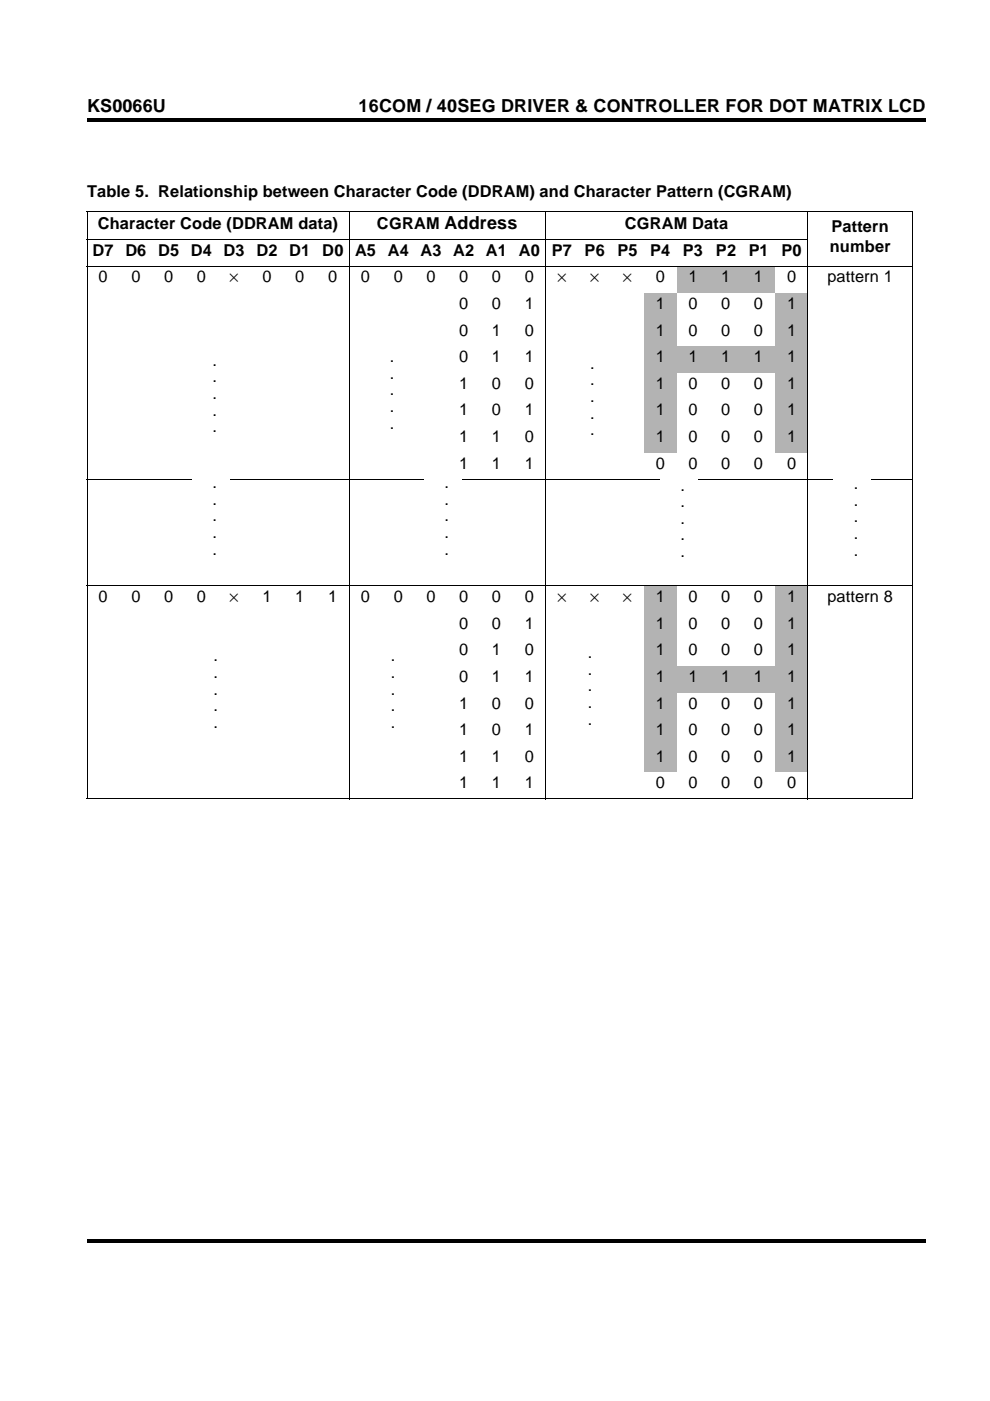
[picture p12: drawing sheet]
<svg xmlns="http://www.w3.org/2000/svg" width="210mm" height="297mm" viewBox="0 0 210 297" stroke-linecap="round" stroke-linejoin="round" font-family="sans-serif">
<defs><g id="words">
<g font-size="3.8">
<text x="18.5" y="23.8">KS0066U</text>
<text x="76" y="23.8">16COM / 40SEG DRIVER &amp; CONTROLLER FOR DOT MATRIX LCD</text>
</g>
<g font-size="3.5">
<text x="18.5" y="41.9">Table 5. Relationship between Character Code (DDRAM) and Character Pattern (CGRAM)</text>
<text x="20.7" y="48.5">Character Code (DDRAM data)</text>
<text x="79.9" y="48.5">CGRAM Address</text>
<text x="132.5" y="48.5">CGRAM Data</text>
<text x="175.9" y="53.4">number</text>
<text x="176.3" y="49.1">Pattern</text>
<text x="19.6" y="54.2">D7</text>
<text x="20.9" y="59.9">0</text>
<text x="26.6" y="54.2">D6</text>
<text x="27.9" y="59.9">0</text>
<text x="33.5" y="54.2">D5</text>
<text x="34.8" y="59.9">0</text>
<text x="40.5" y="54.2">D4</text>
<text x="41.7" y="59.9">0</text>
<text x="47.4" y="54.2">D3</text>
<text x="48.7" y="59.9">×</text>
<text x="54.4" y="54.2">D2</text>
<text x="55.6" y="59.9">0</text>
<text x="61.3" y="54.2">D1</text>
<text x="62.6" y="59.9">0</text>
<text x="68.3" y="54.2">D0</text>
<text x="69.6" y="59.9">0</text>
<text x="75.3" y="54.2">A5</text>
<text x="76.5" y="59.9">0</text>
<text x="82.2" y="54.2">A4</text>
<text x="83.5" y="59.9">0</text>
<text x="89.2" y="54.2">A3</text>
<text x="90.4" y="59.9">0</text>
<text x="96.1" y="54.2">A2</text>
<text x="97.4" y="59.9">0</text>
<text x="103" y="54.2">A1</text>
<text x="104.3" y="59.9">0</text>
<text x="110" y="54.2">A0</text>
<text x="111.3" y="59.9">0</text>
<text x="117" y="54.2">P7</text>
<text x="118.2" y="59.9">×</text>
<text x="124" y="54.2">P6</text>
<text x="125.1" y="59.9">×</text>
<text x="130.9" y="54.2">P5</text>
<text x="132.1" y="59.9">×</text>
<text x="137.8" y="54.2">P4</text>
<text x="139" y="59.9">0</text>
<text x="144.8" y="54.2">P3</text>
<text x="146" y="59.9">1</text>
<text x="151.8" y="54.2">P2</text>
<text x="152.9" y="59.9">1</text>
<text x="158.7" y="54.2">P1</text>
<text x="159.9" y="59.9">1</text>
<text x="165.7" y="54.2">P0</text>
<text x="166.9" y="59.9">0</text>
<text x="175.4" y="59.9">pattern 1</text>
<text x="97.4" y="65.6">0</text>
<text x="104.3" y="65.6">0</text>
<text x="111.3" y="65.6">1</text>
<text x="139" y="65.6">1</text>
<text x="146" y="65.6">0</text>
<text x="152.9" y="65.6">0</text>
<text x="159.9" y="65.6">0</text>
<text x="166.9" y="65.6">1</text>
<text x="97.4" y="71.1">0</text>
<text x="104.3" y="71.1">1</text>
<text x="111.3" y="71.1">0</text>
<text x="139" y="71.1">1</text>
<text x="146" y="71.1">0</text>
<text x="152.9" y="71.1">0</text>
<text x="159.9" y="71.1">0</text>
<text x="166.9" y="71.1">1</text>
<text x="45" y="77.6">.</text>
<text x="82.6" y="76.7">.</text>
<text x="97.4" y="76.8">0</text>
<text x="104.3" y="76.8">1</text>
<text x="111.3" y="76.8">1</text>
<text x="139" y="76.8">1</text>
<text x="146" y="76.8">1</text>
<text x="152.9" y="76.8">1</text>
<text x="159.9" y="76.8">1</text>
<text x="166.9" y="76.8">1</text>
<text x="45" y="81.1">.</text>
<text x="82.6" y="80.3">.</text>
<text x="82.6" y="83.8">.</text>
<text x="97.4" y="82.5">1</text>
<text x="104.3" y="82.5">0</text>
<text x="111.3" y="82.5">0</text>
<text x="125.1" y="78.2">.</text>
<text x="125.1" y="81.6">.</text>
<text x="139" y="82.5">1</text>
<text x="146" y="82.5">0</text>
<text x="152.9" y="82.5">0</text>
<text x="159.9" y="82.5">0</text>
<text x="166.9" y="82.5">1</text>
<text x="45" y="84.6">.</text>
<text x="45" y="88.2">.</text>
<text x="82.6" y="87.3">.</text>
<text x="97.4" y="88.1">1</text>
<text x="104.3" y="88.1">0</text>
<text x="111.3" y="88.1">1</text>
<text x="125.1" y="85.2">.</text>
<text x="125.1" y="88.8">.</text>
<text x="139" y="88.1">1</text>
<text x="146" y="88.1">0</text>
<text x="152.9" y="88.1">0</text>
<text x="159.9" y="88.1">0</text>
<text x="166.9" y="88.1">1</text>
<text x="45" y="91.6">.</text>
<text x="82.6" y="90.9">.</text>
<text x="97.4" y="93.8">1</text>
<text x="104.3" y="93.8">1</text>
<text x="111.3" y="93.8">0</text>
<text x="125.1" y="92.2">.</text>
<text x="139" y="93.8">1</text>
<text x="146" y="93.8">0</text>
<text x="152.9" y="93.8">0</text>
<text x="159.9" y="93.8">0</text>
<text x="166.9" y="93.8">1</text>
<text x="97.4" y="99.4">1</text>
<text x="104.3" y="99.4">1</text>
<text x="111.3" y="99.4">1</text>
<text x="139" y="99.4">0</text>
<text x="146" y="99.4">0</text>
<text x="152.9" y="99.4">0</text>
<text x="159.9" y="99.4">0</text>
<text x="166.9" y="99.4">0</text>
<text x="45" y="103.5">.</text>
<text x="45" y="107">.</text>
<text x="94.2" y="103.5">.</text>
<text x="94.2" y="107">.</text>
<text x="144.3" y="104">.</text>
<text x="144.3" y="107.6">.</text>
<text x="181" y="103.7">.</text>
<text x="181" y="107.3">.</text>
<text x="45" y="110.5">.</text>
<text x="94.2" y="110.5">.</text>
<text x="144.3" y="111.1">.</text>
<text x="181" y="110.8">.</text>
<text x="45" y="114.1">.</text>
<text x="45" y="117.6">.</text>
<text x="94.2" y="114.1">.</text>
<text x="94.2" y="117.6">.</text>
<text x="144.3" y="114.6">.</text>
<text x="144.3" y="118.1">.</text>
<text x="181" y="114.3">.</text>
<text x="181" y="117.9">.</text>
<text x="20.9" y="127.6">0</text>
<text x="27.9" y="127.6">0</text>
<text x="34.8" y="127.6">0</text>
<text x="41.7" y="127.6">0</text>
<text x="48.7" y="127.6">×</text>
<text x="55.6" y="127.6">1</text>
<text x="62.6" y="127.6">1</text>
<text x="69.6" y="127.6">1</text>
<text x="76.5" y="127.6">0</text>
<text x="83.5" y="127.6">0</text>
<text x="90.4" y="127.6">0</text>
<text x="97.4" y="127.6">0</text>
<text x="104.3" y="127.6">0</text>
<text x="111.3" y="127.6">0</text>
<text x="118.2" y="127.6">×</text>
<text x="125.1" y="127.6">×</text>
<text x="132.1" y="127.6">×</text>
<text x="139" y="127.6">1</text>
<text x="146" y="127.6">0</text>
<text x="152.9" y="127.6">0</text>
<text x="159.9" y="127.6">0</text>
<text x="166.9" y="127.6">1</text>
<text x="175.4" y="127.6">pattern 8</text>
<text x="97.4" y="133.3">0</text>
<text x="104.3" y="133.3">0</text>
<text x="111.3" y="133.3">1</text>
<text x="139" y="133.3">1</text>
<text x="146" y="133.3">0</text>
<text x="152.9" y="133.3">0</text>
<text x="159.9" y="133.3">0</text>
<text x="166.9" y="133.3">1</text>
<text x="45.3" y="140.2">.</text>
<text x="45.3" y="143.8">.</text>
<text x="82.9" y="140.2">.</text>
<text x="82.9" y="143.8">.</text>
<text x="97.4" y="138.9">0</text>
<text x="104.3" y="138.9">1</text>
<text x="111.3" y="138.9">0</text>
<text x="124.6" y="139.6">.</text>
<text x="124.6" y="143">.</text>
<text x="139" y="138.9">1</text>
<text x="146" y="138.9">0</text>
<text x="152.9" y="138.9">0</text>
<text x="159.9" y="138.9">0</text>
<text x="166.9" y="138.9">1</text>
<text x="45.3" y="147.3">.</text>
<text x="82.9" y="147.3">.</text>
<text x="97.4" y="144.6">0</text>
<text x="104.3" y="144.6">1</text>
<text x="111.3" y="144.6">1</text>
<text x="124.6" y="146.6">.</text>
<text x="139" y="144.6">1</text>
<text x="146" y="144.6">1</text>
<text x="152.9" y="144.6">1</text>
<text x="159.9" y="144.6">1</text>
<text x="166.9" y="144.6">1</text>
<text x="45.3" y="150.8">.</text>
<text x="45.3" y="154.4">.</text>
<text x="82.9" y="150.8">.</text>
<text x="82.9" y="154.4">.</text>
<text x="97.4" y="150.2">1</text>
<text x="97.4" y="155.8">1</text>
<text x="104.3" y="150.2">0</text>
<text x="104.3" y="155.8">0</text>
<text x="111.3" y="150.2">0</text>
<text x="111.3" y="155.8">1</text>
<text x="124.6" y="150.1">.</text>
<text x="124.6" y="153.6">.</text>
<text x="139" y="150.2">1</text>
<text x="139" y="155.8">1</text>
<text x="146" y="150.2">0</text>
<text x="146" y="155.8">0</text>
<text x="152.9" y="150.2">0</text>
<text x="152.9" y="155.8">0</text>
<text x="159.9" y="150.2">0</text>
<text x="159.9" y="155.8">0</text>
<text x="166.9" y="150.2">1</text>
<text x="166.9" y="155.8">1</text>
<text x="97.4" y="161.5">1</text>
<text x="104.3" y="161.5">1</text>
<text x="111.3" y="161.5">0</text>
<text x="139" y="161.5">1</text>
<text x="146" y="161.5">0</text>
<text x="152.9" y="161.5">0</text>
<text x="159.9" y="161.5">0</text>
<text x="166.9" y="161.5">1</text>
<text x="97.4" y="167.2">1</text>
<text x="104.3" y="167.2">1</text>
<text x="111.3" y="167.2">1</text>
<text x="139" y="167.2">0</text>
<text x="146" y="167.2">0</text>
<text x="152.9" y="167.2">0</text>
<text x="159.9" y="167.2">0</text>
<text x="166.9" y="167.2">0</text>
</g>
</g></defs>
<path d="M18.5 25.1h177.8v.7h-177.8zM18.5 262.8h177.8v.7h-177.8z" fill="#000"/>
<path d="M18.5 265.3h30.5v9h-30.5z" fill="#fff"/>
<g fill="#b3b3b3">
<path d="M143.5 56.6h7v5.5h-7z"/>
<path d="M150.5 56.6h6.9v5.5h-6.9z"/>
<path d="M157.4 56.6h6.9v5.5h-6.9z"/>
<path d="M136.6 62.1h6.9v5.7h-6.9z"/>
<path d="M164.3 62.1h6.9v5.7h-6.9z"/>
<path d="M136.6 67.8h6.9v5.6h-6.9z"/>
<path d="M164.3 67.8h6.9v5.6h-6.9z"/>
<path d="M136.6 73.4h6.9v5.6h-6.9z"/>
<path d="M143.5 73.4h7v5.6h-7z"/>
<path d="M150.5 73.4h6.9v5.6h-6.9z"/>
<path d="M157.4 73.4h6.9v5.6h-6.9z"/>
<path d="M164.3 73.4h6.9v5.6h-6.9z"/>
<path d="M136.6 79h6.9v5.7h-6.9z"/>
<path d="M164.3 79h6.9v5.7h-6.9z"/>
<path d="M136.6 84.7h6.9v5.7h-6.9z"/>
<path d="M164.3 84.7h6.9v5.7h-6.9z"/>
<path d="M136.6 90.4h6.9v5.6h-6.9z"/>
<path d="M164.3 90.4h6.9v5.6h-6.9z"/>
<path d="M136.6 124.3h6.9v5.5h-6.9z"/>
<path d="M164.3 124.3h6.9v5.5h-6.9z"/>
<path d="M136.6 129.8h6.9v5.7h-6.9z"/>
<path d="M164.3 129.8h6.9v5.7h-6.9z"/>
<path d="M136.6 135.5h6.9v5.7h-6.9z"/>
<path d="M164.3 135.5h6.9v5.7h-6.9z"/>
<path d="M136.6 141.2h6.9v5.6h-6.9z"/>
<path d="M143.5 141.2h7v5.6h-7z"/>
<path d="M150.5 141.2h6.9v5.6h-6.9z"/>
<path d="M157.4 141.2h6.9v5.6h-6.9z"/>
<path d="M164.3 141.2h6.9v5.6h-6.9z"/>
<path d="M136.6 146.8h6.9v5.6h-6.9z"/>
<path d="M164.3 146.8h6.9v5.6h-6.9z"/>
<path d="M136.6 152.4h6.9v5.7h-6.9z"/>
<path d="M164.3 152.4h6.9v5.7h-6.9z"/>
<path d="M136.6 158.1h6.9v5.6h-6.9z"/>
<path d="M164.3 158.1h6.9v5.6h-6.9z"/>
</g>
<path d="M18.4 44.8h175.1M18.4 50.8h153M18.4 56.5h175.1M18.5 44.9v124.4M74 44.7v124.7M115.7 44.7v124.7M171.3 44.7v124.7M193.5 44.9v124.4M18.4 101.6h175.1M18.4 124.2h175.1M18.4 169.4h175.1" fill="none" stroke="#000" stroke-width=".21"/>
<g fill="#fff">
<path d="M120.9 73.9h8.5v21.2h-8.5z"/>
<path d="M40.8 73.3h8.5v21.2h-8.5z"/>
<path d="M78.3 74.1h8v18.9h-8z"/>
<path d="M41.1 136h8.4v21.2h-8.4z"/>
<path d="M89.9 100.9h8v18.8h-8z"/>
<path d="M140 101.4h7.9v18.9h-7.9z"/>
<path d="M40.7 100.9h8v18.8h-8z"/>
<path d="M176.7 101.1h8v18.8h-8z"/>
<path d="M78.6 137.6h7.9v18.9h-7.9z"/>
<path d="M120.4 135.3h8.5v21.2h-8.5z"/>
</g>
<use href="#words"/>
</svg>
